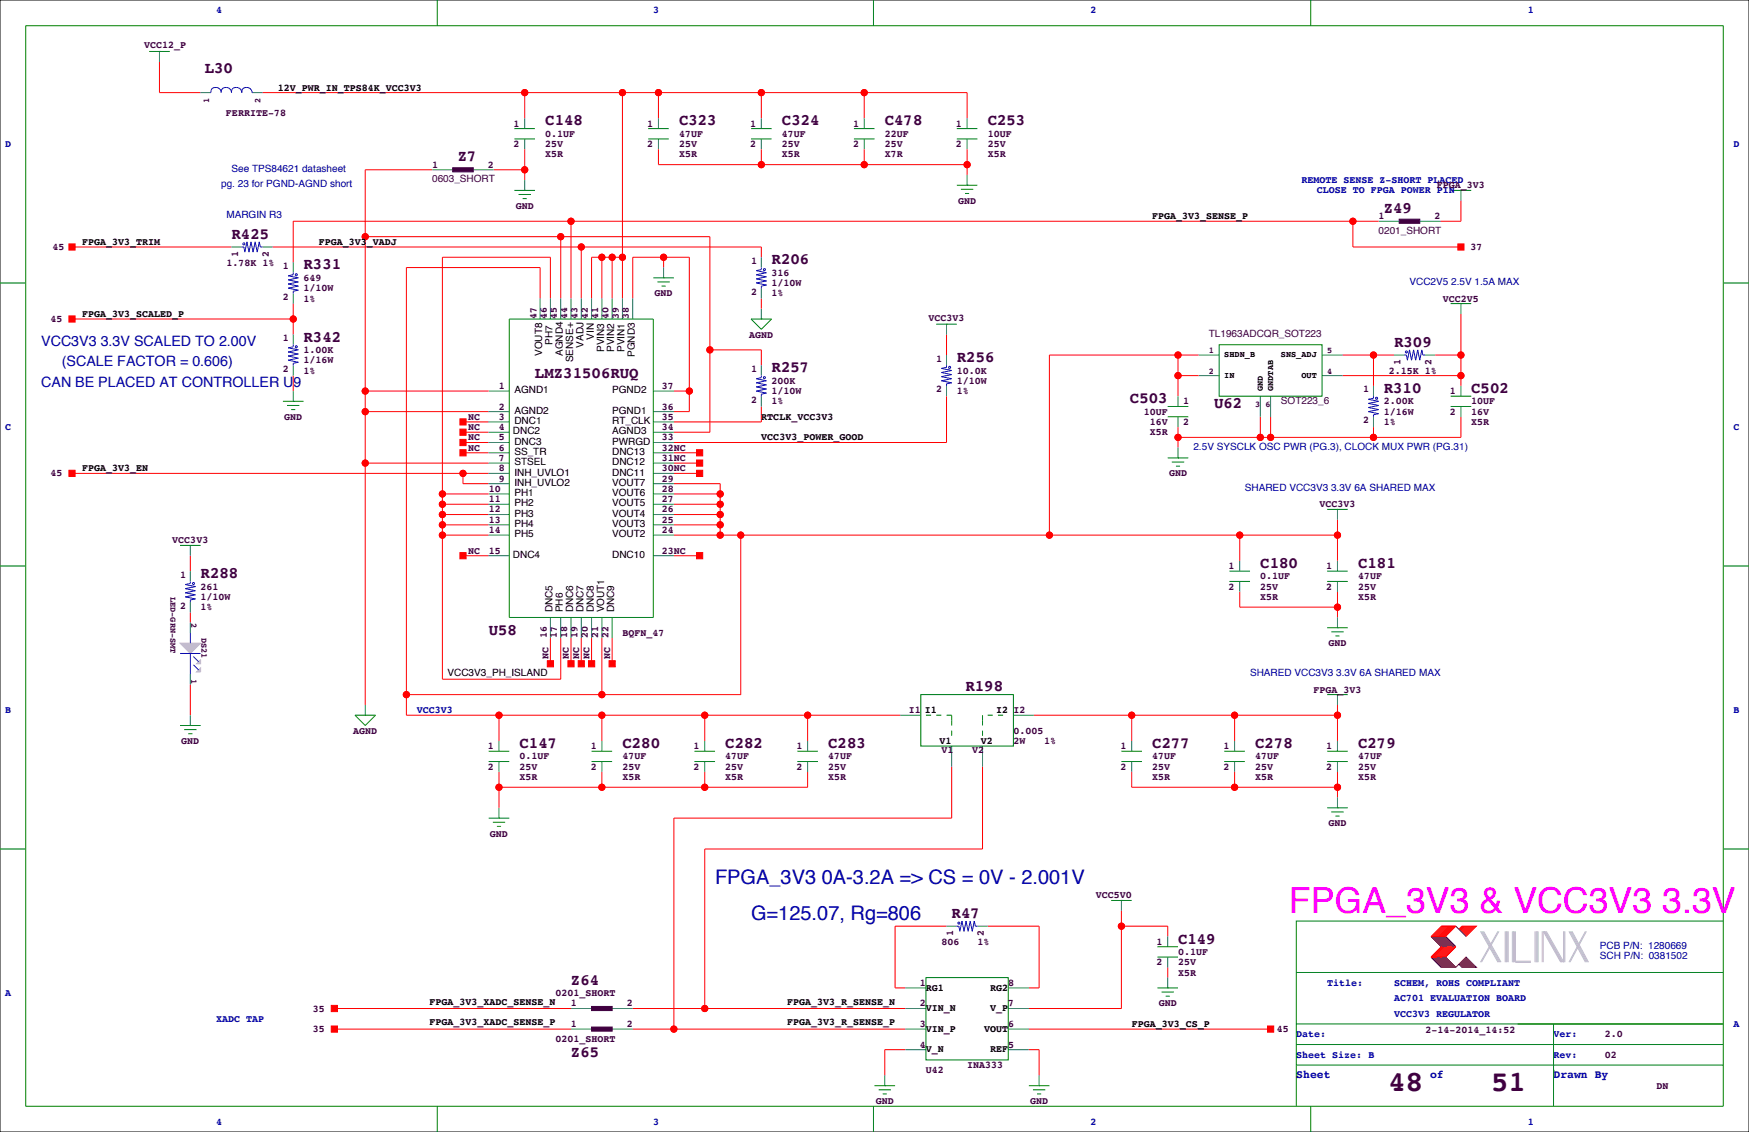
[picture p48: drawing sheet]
<svg xmlns="http://www.w3.org/2000/svg" width="432mm" height="279mm" viewBox="0 0 432 279" stroke-linecap="round" stroke-linejoin="round" font-family="sans-serif">
<defs><g id="words">
<text font-size="8.8" fill="#f0f" x="318.2" y="225.4">FPGA_3V3 &amp; VCC3V3 3.3V</text>
<g font-size="7.1" fill="#400040">
<text x="342.8" y="269.3">48</text>
<text x="368.2" y="269.3">51</text>
</g>
<g font-size="4.9" fill="#0000a0">
<text x="176.5" y="218.2">FPGA_3V3 0A-3.2A =&gt; CS = 0V - 2.001V</text>
<text x="185.4" y="227.1">G=125.07, Rg=806</text>
</g>
<g font-size="3.9" fill="#400040">
<text x="50.5" y="18">L30</text>
<text x="134.6" y="31">C148</text>
<text x="167.6" y="31">C323</text>
<text x="193" y="31">C324</text>
<text x="218.4" y="31">C478</text>
<text x="243.8" y="31">C253</text>
<text x="113" y="39.8">Z7</text>
<text x="341.6" y="52.5">Z49</text>
<text x="57.1" y="58.9">R425</text>
<text x="190.5" y="65.2">R206</text>
<text x="74.9" y="66.5">R331</text>
<text x="74.9" y="84.3">R342</text>
<text x="236.2" y="89.4">R256</text>
<text x="344.2" y="85.6">R309</text>
<text x="132.1" y="93.2">LMZ31506RUQ</text>
<text x="190.5" y="91.9">R257</text>
<text x="279" y="99.5">C503</text>
<text x="299.7" y="100.8">U62</text>
<text x="341.6" y="97">R310</text>
<text x="363.2" y="97">C502</text>
<text x="49.5" y="142.7">R288</text>
<text x="311.2" y="140.2">C180</text>
<text x="335.3" y="140.2">C181</text>
<text x="120.6" y="156.7">U58</text>
<text x="238.3" y="170.7">R198</text>
<text x="128.3" y="184.6">C147</text>
<text x="153.7" y="184.6">C280</text>
<text x="179.1" y="184.6">C282</text>
<text x="204.5" y="184.6">C283</text>
<text x="284.5" y="184.6">C277</text>
<text x="309.9" y="184.6">C278</text>
<text x="335.3" y="184.6">C279</text>
<text x="234.9" y="226.5">R47</text>
<text x="290.8" y="232.9">C149</text>
<text x="141" y="243">Z64</text>
<text x="141" y="260.8">Z65</text>
</g>
<g font-size="3.5" fill="#0000a0">
<text x="10.2" y="85.3">VCC3V3 3.3V SCALED TO 2.00V</text>
<text x="10.2" y="95.5">CAN BE PLACED AT CONTROLLER U9</text>
<text x="15.2" y="90.4">(SCALE FACTOR = 0.606)</text>
</g>
<g font-size="2.8" fill="#0000a0">
<text x="320" y="266.1">Sheet</text>
<text x="353.1" y="266.1">of</text>
<text x="383.5" y="266.1">Drawn By</text>
</g>
<g font-size="2.5" fill="#0000a0">
<text x="53.3" y="3.3">4</text>
<text x="161.3" y="3.3">3</text>
<text x="269.2" y="3.3">2</text>
<text x="377.2" y="3.3">1</text>
<text x="1.3" y="36.3">D</text>
<text x="428" y="36.3">D</text>
<text x="54.6" y="46.3">pg. 23 for PGND-AGND short</text>
<text x="57.1" y="42.4">See TPS84621 datasheet</text>
<text x="321.3" y="45.2">REMOTE SENSE Z-SHORT PLACED</text>
<text x="325.1" y="47.8">CLOSE TO FPGA POWER PIN</text>
<text x="55.9" y="53.9">MARGIN R3</text>
<text x="348" y="70.4">VCC2V5 2.5V 1.5A MAX</text>
<text x="1.3" y="106.2">C</text>
<text x="428" y="106.2">C</text>
<text x="294.6" y="111">2.5V SYSCLK OSC PWR (PG.3), CLOCK MUX PWR (PG.31)</text>
<text x="307.3" y="121.2">SHARED VCC3V3 3.3V 6A SHARED MAX</text>
<text x="308.6" y="166.9">SHARED VCC3V3 3.3V 6A SHARED MAX</text>
<text x="1.3" y="176">B</text>
<text x="102.9" y="176">VCC3V3</text>
<text x="428" y="176">B</text>
<text x="395" y="236.8">SCH P/N: 0381502</text>
<text x="395" y="234.2">PCB P/N: 1280669</text>
<text x="1.3" y="245.9">A</text>
<text x="327.7" y="243.3">Title:</text>
<text x="344.2" y="243.3">SCHEM, ROHS COMPLIANT</text>
<text x="344.2" y="247.1">AC701 EVALUATION BOARD</text>
<text x="344.2" y="251">VCC3V3 REGULATOR</text>
<text x="53.3" y="252.2">XADC TAP</text>
<text x="320" y="256">Date:</text>
<text x="383.5" y="256">Ver:</text>
<text x="428" y="253.5">A</text>
<text x="320" y="261.1">Sheet Size: B</text>
<text x="383.5" y="261.1">Rev:</text>
<text x="53.3" y="277.6">4</text>
<text x="161.3" y="277.6">3</text>
<text x="269.2" y="277.6">2</text>
<text x="377.2" y="277.6">1</text>
</g>
<g font-size="2.5" fill="#400040">
<text x="35.6" y="11.9">VCC12_P</text>
<text x="55.8" y="28.5">FERRITE-78</text>
<text x="126.8" y="31.2">1</text>
<text x="134.6" y="33.8">0.1UF</text>
<text x="159.8" y="31.2">1</text>
<text x="167.6" y="33.8">47UF</text>
<text x="185.2" y="31.2">1</text>
<text x="193" y="33.8">47UF</text>
<text x="210.6" y="31.2">1</text>
<text x="218.4" y="33.8">22UF</text>
<text x="236" y="31.2">1</text>
<text x="243.8" y="33.8">10UF</text>
<text x="106.7" y="41.4">1</text>
<text x="120.4" y="41.4">2</text>
<text x="126.8" y="36.3">2</text>
<text x="134.6" y="36.3">25V</text>
<text x="134.6" y="38.9">X5R</text>
<text x="159.8" y="36.3">2</text>
<text x="167.6" y="36.3">25V</text>
<text x="167.6" y="38.9">X5R</text>
<text x="185.2" y="36.3">2</text>
<text x="193" y="36.3">25V</text>
<text x="193" y="38.9">X5R</text>
<text x="210.6" y="36.3">2</text>
<text x="218.4" y="36.3">25V</text>
<text x="218.4" y="38.9">X7R</text>
<text x="236" y="36.3">2</text>
<text x="243.8" y="36.3">25V</text>
<text x="243.8" y="38.9">X5R</text>
<text x="106.7" y="45">0603_SHORT</text>
<text x="354.8" y="46.5">FPGA_3V3</text>
<text x="127.3" y="51.6">GND</text>
<text x="236.5" y="50.3">GND</text>
<text x="340.4" y="54.1">1</text>
<text x="340.4" y="57.7">0201_SHORT</text>
<text x="354.1" y="54.1">2</text>
<text x="13" y="61.7">45</text>
<text x="55.9" y="65.5">1.78K 1%</text>
<text x="58.8" y="63.5" transform="rotate(-90 58.8 63.5)">1</text>
<text x="66.4" y="63.5" transform="rotate(-90 66.4 63.5)">2</text>
<text x="185.4" y="65.1">1</text>
<text x="363" y="61.7">37</text>
<text x="69.8" y="66.4">1</text>
<text x="74.9" y="69.3">649</text>
<text x="74.9" y="71.9">1/10W</text>
<text x="190.5" y="68.1">316</text>
<text x="190.5" y="70.6">1/10W</text>
<text x="69.8" y="74">2</text>
<text x="74.9" y="74.4">1%</text>
<text x="161.6" y="73.2">GND</text>
<text x="185.4" y="72.7">2</text>
<text x="190.5" y="73.2">1%</text>
<text x="356.2" y="74.4">VCC2V5</text>
<text x="12.5" y="79.5">45</text>
<text x="132.4" y="78.7" transform="rotate(-90 132.4 78.7)">47</text>
<text x="135" y="78.7" transform="rotate(-90 135 78.7)">46</text>
<text x="137.5" y="78.7" transform="rotate(-90 137.5 78.7)">45</text>
<text x="140" y="78.7" transform="rotate(-90 140 78.7)">44</text>
<text x="142.6" y="78.7" transform="rotate(-90 142.6 78.7)">43</text>
<text x="145.1" y="78.7" transform="rotate(-90 145.1 78.7)">42</text>
<text x="147.7" y="78.7" transform="rotate(-90 147.7 78.7)">41</text>
<text x="150.2" y="78.7" transform="rotate(-90 150.2 78.7)">40</text>
<text x="152.7" y="78.7" transform="rotate(-90 152.7 78.7)">39</text>
<text x="155.3" y="78.7" transform="rotate(-90 155.3 78.7)">38</text>
<text x="185" y="83.3">AGND</text>
<text x="229.2" y="79.3">VCC3V3</text>
<text x="298.5" y="83.1">TL1963ADCQR_SOT223</text>
<text x="69.8" y="84.2">1</text>
<text x="74.9" y="87.1">1.00K</text>
<text x="74.9" y="89.7">1/16W</text>
<text x="231.1" y="89.2">1</text>
<text x="69.8" y="91.8">2</text>
<text x="74.9" y="92.2">1%</text>
<text x="185.4" y="91.8">1</text>
<text x="190.5" y="94.7">200K</text>
<text x="236.2" y="92.2">10.0K</text>
<text x="236.2" y="94.7">1/10W</text>
<text x="342.9" y="92.2">2.15K 1%</text>
<text x="345.8" y="90.2" transform="rotate(-90 345.8 90.2)">1</text>
<text x="353.4" y="90.2" transform="rotate(-90 353.4 90.2)">2</text>
<text x="123.2" y="96">1</text>
<text x="123.2" y="101.1">2</text>
<text x="163.4" y="101.1">36</text>
<text x="163.4" y="96">37</text>
<text x="185.4" y="99.4">2</text>
<text x="190.5" y="97.3">1/10W</text>
<text x="190.5" y="99.8">1%</text>
<text x="231.1" y="96.9">2</text>
<text x="236.2" y="97.3">1%</text>
<text x="292.1" y="99.8">1</text>
<text x="316.2" y="99.6">SOT223_6</text>
<text x="336.6" y="96.9">1</text>
<text x="341.6" y="99.8">2.00K</text>
<text x="357.9" y="97.3">1</text>
<text x="363.2" y="99.8">10UF</text>
<text x="70.2" y="103.6">GND</text>
<text x="115.6" y="103.6">NC</text>
<text x="115.6" y="106.2">NC</text>
<text x="123.2" y="103.6">3</text>
<text x="123.2" y="106.2">4</text>
<text x="163.4" y="106.2">34</text>
<text x="163.4" y="103.6">35</text>
<text x="282.4" y="102.4">10UF</text>
<text x="283.8" y="104.9">16V</text>
<text x="283.8" y="107.4">X5R</text>
<text x="292.1" y="104.9">2</text>
<text x="336.6" y="104.5">2</text>
<text x="341.6" y="102.4">1/16W</text>
<text x="341.6" y="104.9">1%</text>
<text x="357.9" y="102.4">2</text>
<text x="363.2" y="102.4">16V</text>
<text x="363.2" y="104.9">X5R</text>
<text x="115.6" y="108.7">NC</text>
<text x="115.6" y="111.3">NC</text>
<text x="123.2" y="108.7">5</text>
<text x="123.2" y="111.3">6</text>
<text x="123.2" y="113.8">7</text>
<text x="163.4" y="113.8">31NC</text>
<text x="163.4" y="111.3">32NC</text>
<text x="163.4" y="108.7">33</text>
<text x="12.5" y="117.6">45</text>
<text x="123.2" y="116.3">8</text>
<text x="123.2" y="118.9">9</text>
<text x="163.4" y="116.3">30NC</text>
<text x="163.4" y="118.9">29</text>
<text x="288.6" y="117.6">GND</text>
<text x="120.6" y="121.4">10</text>
<text x="120.6" y="124">11</text>
<text x="163.4" y="124">27</text>
<text x="163.4" y="121.4">28</text>
<text x="325.8" y="125.2">VCC3V3</text>
<text x="120.6" y="126.5">12</text>
<text x="120.6" y="129">13</text>
<text x="120.6" y="131.6">14</text>
<text x="163.4" y="131.6">24</text>
<text x="163.4" y="129">25</text>
<text x="163.4" y="126.5">26</text>
<text x="42.5" y="134.1">VCC3V3</text>
<text x="115.6" y="136.7">NC</text>
<text x="120.6" y="136.7">15</text>
<text x="163.4" y="136.7">23NC</text>
<text x="44.4" y="142.6">1</text>
<text x="303.3" y="140.5">1</text>
<text x="311.2" y="143">0.1UF</text>
<text x="327.4" y="140.5">1</text>
<text x="335.3" y="143">47UF</text>
<text x="49.5" y="148.1">1/10W</text>
<text x="49.5" y="145.5">261</text>
<text x="303.3" y="145.5">2</text>
<text x="311.2" y="145.5">25V</text>
<text x="311.2" y="148.1">X5R</text>
<text x="327.4" y="145.5">2</text>
<text x="335.3" y="145.5">25V</text>
<text x="335.3" y="148.1">X5R</text>
<text x="44.4" y="150.2">2</text>
<text x="49.5" y="150.6">1%</text>
<text x="135" y="157.5" transform="rotate(-90 135 157.5)">16</text>
<text x="137.5" y="157.5" transform="rotate(-90 137.5 157.5)">17</text>
<text x="140" y="157.5" transform="rotate(-90 140 157.5)">18</text>
<text x="142.6" y="157.5" transform="rotate(-90 142.6 157.5)">19</text>
<text x="145.1" y="157.5" transform="rotate(-90 145.1 157.5)">20</text>
<text x="147.7" y="157.5" transform="rotate(-90 147.7 157.5)">21</text>
<text x="150.2" y="157.5" transform="rotate(-90 150.2 157.5)">22</text>
<text x="153.7" y="157">BQFN_47</text>
<text x="328" y="159.5">GND</text>
<text x="135.4" y="162.6" transform="rotate(-90 135.4 162.6)">NC</text>
<text x="140.5" y="162.6" transform="rotate(-90 140.5 162.6)">NC</text>
<text x="143" y="162.6" transform="rotate(-90 143 162.6)">NC</text>
<text x="145.5" y="162.6" transform="rotate(-90 145.5 162.6)">NC</text>
<text x="150.6" y="162.6" transform="rotate(-90 150.6 162.6)">NC</text>
<text x="324.3" y="170.9">FPGA_3V3</text>
<text x="224.4" y="176">I1</text>
<text x="250.2" y="176">I2</text>
<text x="44.8" y="183.6">GND</text>
<text x="87.2" y="181.1">AGND</text>
<text x="120.4" y="184.9">1</text>
<text x="145.8" y="184.9">1</text>
<text x="171.2" y="184.9">1</text>
<text x="196.6" y="184.9">1</text>
<text x="232.4" y="185.8">V1</text>
<text x="240" y="185.8">V2</text>
<text x="250.2" y="181.1">0.005</text>
<text x="250.2" y="183.6">2W</text>
<text x="257.8" y="183.6">1%</text>
<text x="276.6" y="184.9">1</text>
<text x="302" y="184.9">1</text>
<text x="327.4" y="184.9">1</text>
<text x="120.4" y="190">2</text>
<text x="128.3" y="187.5">0.1UF</text>
<text x="128.3" y="190">25V</text>
<text x="145.8" y="190">2</text>
<text x="153.7" y="187.5">47UF</text>
<text x="153.7" y="190">25V</text>
<text x="171.2" y="190">2</text>
<text x="179.1" y="187.5">47UF</text>
<text x="179.1" y="190">25V</text>
<text x="196.6" y="190">2</text>
<text x="204.5" y="187.5">47UF</text>
<text x="204.5" y="190">25V</text>
<text x="276.6" y="190">2</text>
<text x="284.5" y="187.5">47UF</text>
<text x="284.5" y="190">25V</text>
<text x="302" y="190">2</text>
<text x="309.9" y="187.5">47UF</text>
<text x="309.9" y="190">25V</text>
<text x="327.4" y="190">2</text>
<text x="335.3" y="187.5">47UF</text>
<text x="335.3" y="190">25V</text>
<text x="128.3" y="192.5">X5R</text>
<text x="153.7" y="192.5">X5R</text>
<text x="179.1" y="192.5">X5R</text>
<text x="204.5" y="192.5">X5R</text>
<text x="284.5" y="192.5">X5R</text>
<text x="309.9" y="192.5">X5R</text>
<text x="335.3" y="192.5">X5R</text>
<text x="328" y="204">GND</text>
<text x="121" y="206.5">GND</text>
<text x="270.5" y="221.7">VCC5V0</text>
<text x="232.4" y="233.2">806</text>
<text x="235.3" y="231.1" transform="rotate(-90 235.3 231.1)">1</text>
<text x="241.3" y="233.2">1%</text>
<text x="242.9" y="231.1" transform="rotate(-90 242.9 231.1)">2</text>
<text x="285.5" y="233.2">1</text>
<text x="285.5" y="238.3">2</text>
<text x="290.8" y="235.7">0.1UF</text>
<text x="290.8" y="238.3">25V</text>
<text x="137.2" y="245.9">0201_SHORT</text>
<text x="227.1" y="243.3">1</text>
<text x="248.9" y="243.3">8</text>
<text x="290.8" y="240.8">X5R</text>
<text x="77.3" y="249.7">35</text>
<text x="141" y="248.4">1</text>
<text x="154.7" y="248.4">2</text>
<text x="227.1" y="248.4">2</text>
<text x="248.9" y="248.4">7</text>
<text x="286.1" y="248.4">GND</text>
<text x="77.3" y="254.8">35</text>
<text x="137.2" y="257.3">0201_SHORT</text>
<text x="141" y="253.5">1</text>
<text x="154.7" y="253.5">2</text>
<text x="227.1" y="253.5">3</text>
<text x="248.9" y="253.5">6</text>
<text x="315.3" y="254.8">45</text>
<text x="351.9" y="255">2-14-2014_14:52</text>
<text x="396.2" y="256">2.0</text>
<text x="227.1" y="258.6">4</text>
<text x="238.8" y="263.7">INA333</text>
<text x="248.9" y="258.6">5</text>
<text x="396.2" y="261.1">02</text>
<text x="228.6" y="264.9">U42</text>
<text x="408.9" y="268.7">DN</text>
<text x="216.2" y="272.5">GND</text>
<text x="254.3" y="272.5">GND</text>
</g>
<g font-size="2.5">
<text x="68.6" y="22.4">12V_PWR_IN_TPS84K_VCC3V3</text>
<text x="284.5" y="54.1">FPGA_3V3_SENSE_P</text>
<text x="20.3" y="60.5">FPGA_3V3_TRIM</text>
<text x="78.7" y="60.5">FPGA_3V3_VADJ</text>
<text x="20.3" y="78.2">FPGA_3V3_SCALED_P</text>
<text x="146.6" y="83.8" transform="rotate(-90 146.6 83.8)">VIN</text>
<text x="133.9" y="87.9" transform="rotate(-90 133.9 87.9)">VOUT8</text>
<text x="136.4" y="85.1" transform="rotate(-90 136.4 85.1)">PH7</text>
<text x="139" y="87.9" transform="rotate(-90 139 87.9)">AGND4</text>
<text x="141.5" y="89.4" transform="rotate(-90 141.5 89.4)">SENSE+</text>
<text x="144" y="85.9" transform="rotate(-90 144 85.9)">VADJ</text>
<text x="149.1" y="86.9" transform="rotate(-90 149.1 86.9)">PVIN3</text>
<text x="151.7" y="86.9" transform="rotate(-90 151.7 86.9)">PVIN2</text>
<text x="154.2" y="86.9" transform="rotate(-90 154.2 86.9)">PVIN1</text>
<text x="156.7" y="88.1" transform="rotate(-90 156.7 88.1)">PGND3</text>
<text x="127" y="97.1">AGND1</text>
<text x="151.1" y="97.1">PGND2</text>
<text x="126.6" y="107.2">DNC2</text>
<text x="127" y="102.1">AGND2</text>
<text x="127" y="104.7">DNC1</text>
<text x="151.1" y="107.2">AGND3</text>
<text x="151.1" y="102.1">PGND1</text>
<text x="151.1" y="104.7">RT_CLK</text>
<text x="188" y="103.6">RTCLK_VCC3V3</text>
<text x="127" y="109.8">DNC3</text>
<text x="127" y="112.3">SS_TR</text>
<text x="151.1" y="112.3">DNC13</text>
<text x="151.1" y="109.8">PWRGD</text>
<text x="188" y="108.7">VCC3V3_POWER_GOOD</text>
<text x="20.3" y="116.3">FPGA_3V3_EN</text>
<text x="127" y="117.4">INH_UVLO1</text>
<text x="127" y="119.9">INH_UVLO2</text>
<text x="127" y="114.8">STSEL</text>
<text x="151.1" y="117.4">DNC11</text>
<text x="151.1" y="114.8">DNC12</text>
<text x="151.1" y="119.9">VOUT7</text>
<text x="127" y="122.5">PH1</text>
<text x="127" y="125">PH2</text>
<text x="151.1" y="125">VOUT5</text>
<text x="151.1" y="122.5">VOUT6</text>
<text x="127" y="127.5">PH3</text>
<text x="127" y="130.1">PH4</text>
<text x="151.1" y="130.1">VOUT3</text>
<text x="151.1" y="127.5">VOUT4</text>
<text x="126.6" y="137.7">DNC4</text>
<text x="127" y="132.6">PH5</text>
<text x="151.1" y="137.7">DNC10</text>
<text x="151.1" y="132.6">VOUT2</text>
<text x="136.4" y="151.1" transform="rotate(-90 136.4 151.1)">DNC5</text>
<text x="139" y="151.1" transform="rotate(-90 139 151.1)">PH6</text>
<text x="141.5" y="151.1" transform="rotate(-90 141.5 151.1)">DNC6</text>
<text x="144" y="151.1" transform="rotate(-90 144 151.1)">DNC7</text>
<text x="146.6" y="151.1" transform="rotate(-90 146.6 151.1)">DNC8</text>
<text x="149.1" y="151.1" transform="rotate(-90 149.1 151.1)">VOUT1</text>
<text x="151.7" y="151.1" transform="rotate(-90 151.7 151.1)">DNC9</text>
<text x="110.5" y="166.9">VCC3V3_PH_ISLAND</text>
<text x="228.3" y="176">I1</text>
<text x="246" y="176">I2</text>
<text x="232" y="183.6">V1</text>
<text x="242.1" y="183.6">V2</text>
<text x="228.6" y="244.5">RG1</text>
<text x="244.5" y="244.5">RG2</text>
<text x="106" y="248">FPGA_3V3_XADC_SENSE_N</text>
<text x="194.3" y="248">FPGA_3V3_R_SENSE_N</text>
<text x="228.6" y="249.6">VIN_N</text>
<text x="244.5" y="249.6">V_P</text>
<text x="106" y="253.1">FPGA_3V3_XADC_SENSE_P</text>
<text x="194.3" y="253.1">FPGA_3V3_R_SENSE_P</text>
<text x="228.6" y="254.7">VIN_P</text>
<text x="243" y="254.7">VOUT</text>
<text x="279.4" y="253.5">FPGA_3V3_CS_P</text>
<text x="228.6" y="259.8">V_N</text>
<text x="244.5" y="259.8">REF</text>
</g>
<g font-size="2.1" fill="#400040">
<text x="51.6" y="25.4" transform="rotate(-90 51.6 25.4)">1</text>
<text x="64.3" y="25.4" transform="rotate(-90 64.3 25.4)">2</text>
<text x="298.5" y="87.2">1</text>
<text x="327.7" y="87.2">5</text>
<text x="298.5" y="92.3">2</text>
<text x="327.7" y="92.3">4</text>
<text x="309.9" y="100.4">3</text>
<text x="312.4" y="100.4">6</text>
<text x="42.1" y="147.3" transform="rotate(90 42.1 147.3)">LED-GRN-SMT</text>
<text x="47.2" y="153.7" transform="rotate(90 47.2 153.7)">2</text>
<text x="49.7" y="157.5" transform="rotate(90 49.7 157.5)">DS21</text>
<text x="47.2" y="167.6" transform="rotate(90 47.2 167.6)">1</text>
</g>
<g font-size="2.1">
<text x="302.3" y="88.2">SHDN_B</text>
<text x="316.2" y="88.2">SNS_ADJ</text>
<text x="302.3" y="93.3">IN</text>
<text x="321.3" y="93.3">OUT</text>
<text x="311.7" y="96.5" transform="rotate(-90 311.7 96.5)">GND</text>
<text x="314.3" y="96.5" transform="rotate(-90 314.3 96.5)">GNDTAB</text>
</g>
</g></defs>
<path d="M0 0h431.8v279.4h-431.8z" fill="none" stroke="#000" stroke-width=".25"/>
<g fill="none" stroke="#008080" stroke-width=".25">
<path d="M39.4 12.7v2.5M49.5 22.9h2.6M62.2 22.9h2.6M129.5 29.2v2.6M129.5 34.3v2.5M162.6 29.2v2.6M162.6 34.3v2.5M188 29.2v2.6M188 34.3v2.5M213.4 29.2v2.6M213.4 34.3v2.5M238.8 29.2v2.6"/>
<path d="M238.8 34.3v2.5M106.7 41.9h5.1M116.8 41.9h5.1M129.5 44.4v2.6M238.8 43.2v2.5M340.4 54.6h5M350.5 54.6h5.1M360.7 47v2.5M57.1 61h2.6M64.8 61h2.5M72.4 64.8v2.5M72.4 72.4v2.5"/>
<path d="M133.3 73.7v5M135.9 73.7v5M138.4 73.7v5M141 73.7v5M143.5 73.7v5M146 73.7v5M148.6 73.7v5M151.1 73.7v5M153.7 73.7v5M156.2 73.7v5M163.8 66v2.6M188 63.5v2.5"/>
<path d="M188 71.1v2.6M188 76.2v2.5M360.7 74.9v2.6M72.4 82.5v2.6M72.4 90.2v2.5M72.4 96.5v2.6M120.6 96.5h5.1M161.3 96.5h5.1M188 90.2v2.5M188 97.8v2.5M233.7 80v2.5M233.7 87.6v2.6"/>
<path d="M233.7 95.2v2.6M290.8 97.8v2.5M295.9 92.7h5.1M295.9 87.6h5.1M311.1 97.8v5.1M313.7 97.8v5.1M326.4 92.7h5.1M326.4 87.6h5.1M339.1 95.2v2.6M344.2 87.6h2.5M351.8 87.6h2.5M360.7 95.2v2.6"/>
<path d="M120.6 101.6h5.1M120.6 106.7h5.1M120.6 104.1h5.1M120.6 116.8h5.1M120.6 114.3h5.1M120.6 111.8h5.1M120.6 109.2h5.1M120.6 119.4h5.1M161.3 101.6h5.1M161.3 106.7h5.1M161.3 104.1h5.1M161.3 116.8h5.1"/>
<path d="M161.3 114.3h5.1M161.3 111.8h5.1M161.3 109.2h5.1M161.3 119.4h5.1M290.8 102.9v2.5M290.8 110.5v2.5M339.1 102.9v2.5M360.7 100.3v2.6M47 134.6v2.6M120.6 137.2h5.1M120.6 121.9h5.1M120.6 124.5h5.1"/>
<path d="M120.6 127h5.1M120.6 129.5h5.1M120.6 132.1h5.1M161.3 137.2h5.1M161.3 121.9h5.1M161.3 124.5h5.1M161.3 127h5.1M161.3 129.5h5.1M161.3 132.1h5.1M306.1 138.4v2.6M330.2 125.7v2.6M330.2 138.4v2.6"/>
<path d="M47 141v2.5M47 148.6v2.5M47 153.7v2.5M135.9 152.4v5.1M138.4 152.4v5.1M141 152.4v5.1M143.5 152.4v5.1M146 152.4v5.1M148.6 152.4v5.1M151.1 152.4v5.1M306.1 143.5v2.5M330.2 143.5v2.5"/>
<path d="M330.2 152.4v2.5M47 166.4v2.5M47 176.5v2.6M90.2 174v2.5M222.2 176.5h5.1M250.2 176.5h5.1M330.2 171.4v2.6M123.2 182.9v2.5M123.2 188v2.5M123.2 199.4v2.5M148.6 182.9v2.5M148.6 188v2.5"/>
<path d="M174 182.9v2.5M174 188v2.5M199.4 182.9v2.5M199.4 188v2.5M234.9 184.1v5.1M242.6 184.1v5.1M279.4 182.9v2.5M279.4 188v2.5M304.8 182.9v2.5M304.8 188v2.5M330.2 182.9v2.5M330.2 188v2.5"/>
<path d="M330.2 196.8v2.6M233.7 228.6h2.5M241.3 228.6h2.5M276.9 222.2v2.6M288.3 231.1v2.6M288.3 236.2v2.6M141 248.9h5M141 254h5M151.1 248.9h5.1M151.1 254h5.1M223.5 248.9h5.1M223.5 254h5.1"/>
<path d="M223.5 243.8h5.1M223.5 259.1h5.1M248.9 248.9h5.1M248.9 254h5.1M248.9 243.8h5.1M248.9 259.1h5.1M288.3 241.3v2.5M218.4 265.4v2.6M256.5 265.4v2.6"/>
</g>
<g fill="none" stroke="#008000" stroke-width=".25">
<path d="M6.3 6.4h419.1v266.6h-419.1zM36.8 12.7h5.1M39.4 12.7h.1M107.9 0v6.4M215.6 0v6.4M323.6 0v6.4M127 34.3h5.1M127 31.8h5.1M160 34.3h5.1M160 31.8h5.1M185.4 34.3h5.1M185.4 31.8h5.1"/>
<path d="M210.8 34.3h5.1M210.8 31.8h5.1M236.2 34.3h5.1M236.2 31.8h5.1M127 47h5.1M128 48h3.1M129 49h1M129.5 47h.1M236.2 45.7h5.1M237.2 46.7h3.1M238.3 47.8h1M238.8 45.7h.1"/>
<path d="M358.1 47h5.1M360.7 47h.1M0 69.8h6.3M125.7 78.7h35.6v73.7h-35.6zM161.3 68.6h5.1M162.3 69.6h3.1M163.3 70.6h1M163.8 68.6h.1M185.4 78.7h5.1l-2.5 2.6zM188 78.7h.1M358.1 74.9h5.1M360.7 74.9h.1"/>
<path d="M425.4 69.8h6.4M69.8 99.1h5.1M72.4 99.1h.1M231.1 80h5.1M233.7 80h.1M301 85.1h25.4v12.7h-25.4zM358.1 97.8h5.1M70.9 100.1h3M71.9 101.1h1M288.3 102.9h5.1M288.3 100.3h5.1M288.3 113h5.1"/>
<path d="M289.3 114h3.1M290.3 115.1h1M290.8 113h.1M358.1 100.3h5.1M0 139.7h6.3M44.4 134.6h5.1M47 134.6h.1M327.7 125.7h5M330.2 125.7h.1M425.4 139.7h6.4M303.5 143.5h5.1M303.5 141h5.1"/>
<path d="M327.7 154.9h5M327.7 143.5h5M327.7 141h5M328.7 156h3M329.7 157h1M330.2 154.9h.1M44.4 179.1h5.1M47 179.1h.1M87.6 176.5h5.1l-2.5 2.6zM90.2 176.5h.1M227.3 171.4h22.9v12.7h-22.9zM228.6 176.5h1.3"/>
<path d="M231.1 176.5h1.3M233.7 176.5h1.2v2.6M242.6 176.5v2.6M243.8 176.5h1.3M246.4 176.5h1.2M327.7 171.4h5M330.2 171.4h.1M45.5 180.1h3M46.5 181.1h1M120.6 188h5.1M120.6 185.4h5.1M146 188h5.1"/>
<path d="M146 185.4h5.1M171.4 188h5.1M171.4 185.4h5.1M196.8 188h5.1M196.8 185.4h5.1M234.9 180.3v1.3M242.6 180.3v1.3M276.9 188h5M276.9 185.4h5M302.3 188h5M302.3 185.4h5M327.7 188h5"/>
<path d="M327.7 185.4h5M327.7 199.4h5M330.2 199.4h.1M0 209.5h6.3M120.6 201.9h5.1M121.7 202.9h3M122.7 204h1M123.2 201.9h.1M328.7 200.4h3M329.7 201.4h1M425.4 209.5h6.4M274.3 222.2h5.1"/>
<path d="M276.9 222.2h.1M285.8 236.2h5M285.8 233.7h5M425.4 227.3h-105.4v35.6M228.6 241.3h20.3v20.3h-20.3zM285.8 243.8h5M286.8 244.9h3M287.8 245.9h1M288.3 243.8h.1M320 257.8h105.4M320 252.7h105.4M320 240h105.4"/>
<path d="M383.5 252.7v20.3M107.9 273v6.4M215.6 273v6.4M215.9 268h5.1M216.9 269h3.1M217.9 270h1M218.4 268h.1M254 268h5.1M255 269h3.1M256 270h1M256.5 268h.1M320 262.9v10.1"/>
<path d="M320 262.9h105.4M323.6 273v6.4M383.5 264.2h.1"/>
</g>
<g fill="none" stroke="#f00" stroke-width=".25">
<path d="M39.4 15.2v7.7h10.1M64.8 22.9h174v6.3M129.5 22.9v6.3M129.5 36.8v7.6M153.7 22.9v50.8M162.6 22.9v6.3M162.6 36.8v3.8h76.2M188 22.9v6.3M188 36.8v3.8M213.4 22.9v6.3M213.4 36.8v3.8M238.8 36.8v6.4"/>
<path d="M90.2 58.4h85.1v48.3h-8.9M106.7 41.9h-16.5v132.1M121.9 41.9h7.6M138.4 58.4v15.3M141 54.6v19.1M334 54.6v6.4h26.7M340.4 54.6h-268v10.2M360.7 49.5v5.1h-5.1M17.8 61h39.3M17.8 78.7h54.6M67.3 61h120.7v2.5M72.4 74.9v7.6"/>
<path d="M133.3 73.7v-7.7h-33v110.5h121.9M135.9 73.7v-10.2h-26.7v104.1h29.2v-10.1M143.5 61v12.7M148.6 63.5v10.2M151.1 63.5v10.2M153.7 63.5h-7.7v10.2M156.2 73.7v-10.2h14v38.1h-3.8M163.8 63.5v2.5M188 73.7v2.5M360.7 77.5v17.7M72.4 92.7v3.8M90.2 96.5h30.4"/>
<path d="M166.4 96.5h3.8M175.3 86.4h12.7v3.8M233.7 97.8v11.4h-67.3M233.7 82.5v5.1M290.8 92.7h5.1M290.8 87.6v10.2M295.9 87.6h-36.8v44.5M331.5 87.6h12.7M331.5 92.7h29.2M339.1 87.6v7.6M354.3 87.6h6.4M17.8 116.8h102.8"/>
<path d="M90.2 114.3h30.4M90.2 101.6h30.4M114.3 111.8h6.3M114.3 109.2h6.3M114.3 106.7h6.3M114.3 104.1h6.3M114.3 116.8v2.6h6.3M166.4 111.8h6.3M166.4 116.8h6.3M166.4 114.3h6.3M166.4 119.4h11.4v12.7M188 100.3v3.8h-21.6"/>
<path d="M290.8 105.4v5.1M311.1 102.9v5M313.7 102.9v5M339.1 105.4v2.5M360.7 102.9v5h-69.9M47 137.2v3.8M109.2 129.5h11.4M109.2 127h11.4M109.2 124.5h11.4M109.2 121.9h11.4M109.2 132.1h11.4M114.3 137.2h6.3"/>
<path d="M166.4 137.2h6.3M166.4 129.5h11.4M166.4 127h11.4M166.4 124.5h11.4M166.4 121.9h11.4M166.4 132.1h163.8M182.9 132.1v39.3h-82.6M306.1 132.1v6.3M330.2 128.3v10.1M47 151.1v2.6M135.9 157.5v6.3M141 157.5v6.3"/>
<path d="M143.5 157.5v6.3M146 157.5v6.3M148.6 157.5v13.9M151.1 157.5v6.3M306.1 146v3.9h24.1M330.2 146v6.4M47 168.9v7.6M123.2 176.5v6.4M148.6 176.5v6.4M174 176.5v6.4M199.4 176.5v6.4M255.3 176.5h74.9"/>
<path d="M279.4 176.5v6.4M304.8 176.5v6.4M330.2 174v8.9M123.2 190.5v8.9M148.6 190.5v3.8M174 190.5v3.8M199.4 190.5v3.8h-76.2M234.9 189.2v12.7h-68.5v52.1M242.6 189.2v20.3h-68.6v39.4M279.4 190.5v3.8h50.8M304.8 190.5v3.8M330.2 190.5v6.3"/>
<path d="M233.7 228.6h-12.7v15.2h2.5M243.8 228.6h12.7v15.2h-2.5M276.9 224.8v24.1h-22.9M276.9 228.6h11.4v2.5M288.3 238.8v2.5M355.9 228.6h3.5l-2.5 2.5h-3.6zM355.9 233.7l-2.6 2.5h3.6l2.5-2.5M356.1 233.7l-2.5 2.5M356.1 228.6l-2.5 2.5M356.4 233.7l-2.6 2.5M356.4 228.6l-2.6 2.5M356.6 233.7l-2.5 2.5"/>
<path d="M356.6 228.6l-2.5 2.5M356.9 233.7l-2.6 2.5M356.9 228.6l-2.6 2.5M357.1 233.7l-2.5 2.5M357.1 228.6l-2.5 2.5M357.4 233.7l-2.6 2.5M357.4 228.6l-2.6 2.5M357.6 233.7l-2.5 2.5M357.6 228.6l-2.5 2.5M357.9 233.7l-2.6 2.5M357.9 228.6l-2.6 2.5M358.1 233.7l-2.5 2.5"/>
<path d="M358.1 228.6l-2.5 2.5M358.4 233.7l-2.5 2.5M358.4 228.6l-2.5 2.5M358.6 233.7l-2.5 2.5M358.6 228.6l-2.5 2.5M358.9 233.7l-2.5 2.5M358.9 228.6l-2.5 2.5M359.2 233.7l-2.6 2.5M359.2 228.6l-2.6 2.5M360.2 229.4l.7-.8h3.6l-2.6 2.5M361.2 228.6l-.8 .8M361.4 228.6l-1 1"/>
<path d="M361.7 228.6l-1 1M361.9 228.6l-1.2 1.3M362.2 228.6l-1.3 1.3M362.5 228.6l-1.6 1.5M362.7 228.6l-1.5 1.5M363 228.6l-1.8 1.8M363.2 228.6l-1.8 1.8M363.5 228.6l-2.1 2M363.7 228.6l-2 2M364 228.6l-2.3 2.3M364.2 228.6l-2.3 2.3M82.5 254h58.5"/>
<path d="M82.5 248.9h58.5M156.2 254h67.3M156.2 248.9h67.3M223.5 259.1h-5.1v6.3M254 254h59.7M254 259.1h2.5v6.3"/>
<circle cx="129.5" cy="22.9" r=".76"/>
<circle cx="153.7" cy="22.9" r=".76"/>
<circle cx="162.6" cy="22.9" r=".76"/>
<circle cx="188" cy="22.9" r=".76"/>
<circle cx="213.4" cy="22.9" r=".76"/>
<circle cx="90.2" cy="58.4" r=".76"/>
<circle cx="129.5" cy="41.9" r=".76"/>
<circle cx="138.4" cy="58.4" r=".76"/>
<circle cx="141" cy="54.6" r=".76"/>
<circle cx="188" cy="40.6" r=".76"/>
<circle cx="213.4" cy="40.6" r=".76"/>
<circle cx="238.8" cy="40.6" r=".76"/>
<circle cx="334" cy="54.6" r=".76"/>
<circle cx="72.4" cy="78.7" r=".76"/>
<circle cx="143.5" cy="61" r=".76"/>
<circle cx="148.6" cy="63.5" r=".76"/>
<circle cx="151.1" cy="63.5" r=".76"/>
<circle cx="153.7" cy="63.5" r=".76"/>
<circle cx="163.8" cy="63.5" r=".76"/>
<circle cx="90.2" cy="96.5" r=".76"/>
<circle cx="170.2" cy="96.5" r=".76"/>
<circle cx="175.3" cy="86.4" r=".76"/>
<circle cx="290.8" cy="92.7" r=".76"/>
<circle cx="290.8" cy="87.6" r=".76"/>
<circle cx="339.1" cy="87.6" r=".76"/>
<circle cx="360.7" cy="92.7" r=".76"/>
<circle cx="360.7" cy="87.6" r=".76"/>
<circle cx="90.2" cy="114.3" r=".76"/>
<circle cx="90.2" cy="101.6" r=".76"/>
<circle cx="114.3" cy="116.8" r=".76"/>
<circle cx="290.8" cy="107.9" r=".76"/>
<circle cx="311.2" cy="107.9" r=".76"/>
<circle cx="313.7" cy="107.9" r=".76"/>
<circle cx="339.1" cy="107.9" r=".76"/>
<circle cx="109.2" cy="132.1" r=".76"/>
<circle cx="109.2" cy="121.9" r=".76"/>
<circle cx="109.2" cy="127" r=".76"/>
<circle cx="109.2" cy="129.5" r=".76"/>
<circle cx="109.2" cy="124.5" r=".76"/>
<circle cx="177.8" cy="132.1" r=".76"/>
<circle cx="177.8" cy="121.9" r=".76"/>
<circle cx="177.8" cy="127" r=".76"/>
<circle cx="177.8" cy="129.5" r=".76"/>
<circle cx="177.8" cy="124.5" r=".76"/>
<circle cx="182.9" cy="132.1" r=".76"/>
<circle cx="259.1" cy="132.1" r=".76"/>
<circle cx="306.1" cy="132.1" r=".76"/>
<circle cx="330.2" cy="132.1" r=".76"/>
<circle cx="330.2" cy="149.9" r=".76"/>
<circle cx="100.3" cy="171.4" r=".76"/>
<circle cx="123.2" cy="176.5" r=".76"/>
<circle cx="148.6" cy="176.5" r=".76"/>
<circle cx="148.6" cy="171.4" r=".76"/>
<circle cx="174" cy="176.5" r=".76"/>
<circle cx="199.4" cy="176.5" r=".76"/>
<circle cx="279.4" cy="176.5" r=".76"/>
<circle cx="304.8" cy="176.5" r=".76"/>
<circle cx="330.2" cy="176.5" r=".76"/>
<circle cx="123.2" cy="194.3" r=".76"/>
<circle cx="148.6" cy="194.3" r=".76"/>
<circle cx="174" cy="194.3" r=".76"/>
<circle cx="304.8" cy="194.3" r=".76"/>
<circle cx="330.2" cy="194.3" r=".76"/>
<circle cx="276.9" cy="228.6" r=".76"/>
<circle cx="166.4" cy="254" r=".76"/>
<circle cx="174" cy="248.9" r=".76"/>
</g>
<g fill="#f00" stroke="#f00" stroke-width=".25">
<path d="M81.8 253.2h1.5v1.6h-1.5z" fill-rule="evenodd"/>
<path d="M135.1 163.1h1.6v1.5h-1.6z" fill-rule="evenodd"/>
<path d="M150.4 163.1h1.5v1.5h-1.5z" fill-rule="evenodd"/>
<path d="M145.3 163.1h1.5v1.5h-1.5z" fill-rule="evenodd"/>
<path d="M142.7 163.1h1.6v1.5h-1.6z" fill-rule="evenodd"/>
<path d="M140.2 163.1h1.5v1.5h-1.5z" fill-rule="evenodd"/>
<path d="M113.5 111h1.6v1.5h-1.6z" fill-rule="evenodd"/>
<path d="M113.5 108.5h1.6v1.5h-1.6z" fill-rule="evenodd"/>
<path d="M113.5 105.9h1.6v1.5h-1.6z" fill-rule="evenodd"/>
<path d="M113.5 103.4h1.6v1.5h-1.6z" fill-rule="evenodd"/>
<path d="M113.5 136.4h1.6v1.5h-1.6z" fill-rule="evenodd"/>
<path d="M172 116.1h1.5v1.5h-1.5z" fill-rule="evenodd"/>
<path d="M172 113.5h1.5v1.6h-1.5z" fill-rule="evenodd"/>
<path d="M172 111h1.5v1.5h-1.5z" fill-rule="evenodd"/>
<path d="M172 136.4h1.5v1.5h-1.5z" fill-rule="evenodd"/>
<path d="M81.8 248.2h1.5v1.5h-1.5z" fill-rule="evenodd"/>
<path d="M359.9 60.2h1.5v1.5h-1.5z" fill-rule="evenodd"/>
<path d="M17 60.2h1.5v1.5h-1.5z" fill-rule="evenodd"/>
<path d="M17 78h1.5v1.5h-1.5z" fill-rule="evenodd"/>
<path d="M17 116.1h1.5v1.5h-1.5z" fill-rule="evenodd"/>
<path d="M312.9 253.2h1.6v1.6h-1.6z" fill-rule="evenodd"/>
<circle cx="162.6" cy="22.9" r=".76"/>
<circle cx="213.4" cy="22.9" r=".76"/>
<circle cx="188" cy="22.9" r=".76"/>
<circle cx="129.5" cy="22.9" r=".76"/>
<circle cx="153.7" cy="22.9" r=".76"/>
<circle cx="153.7" cy="63.5" r=".76"/>
<circle cx="151.1" cy="63.5" r=".76"/>
<circle cx="148.6" cy="63.5" r=".76"/>
<circle cx="166.4" cy="254" r=".76"/>
<circle cx="330.2" cy="176.5" r=".76"/>
<circle cx="304.8" cy="176.5" r=".76"/>
<circle cx="279.4" cy="176.5" r=".76"/>
<circle cx="330.2" cy="194.3" r=".76"/>
<circle cx="304.8" cy="194.3" r=".76"/>
<circle cx="123.2" cy="194.3" r=".76"/>
<circle cx="174" cy="194.3" r=".76"/>
<circle cx="148.6" cy="194.3" r=".76"/>
<circle cx="360.7" cy="92.7" r=".76"/>
<circle cx="360.7" cy="87.6" r=".76"/>
<circle cx="290.8" cy="107.9" r=".76"/>
<circle cx="311.2" cy="107.9" r=".76"/>
<circle cx="313.7" cy="107.9" r=".76"/>
<circle cx="339.1" cy="107.9" r=".76"/>
<circle cx="330.2" cy="149.9" r=".76"/>
<circle cx="238.8" cy="40.6" r=".76"/>
<circle cx="213.4" cy="40.6" r=".76"/>
<circle cx="188" cy="40.6" r=".76"/>
<circle cx="129.5" cy="41.9" r=".76"/>
<circle cx="170.2" cy="96.5" r=".76"/>
<circle cx="163.8" cy="63.5" r=".76"/>
<circle cx="109.2" cy="121.9" r=".76"/>
<circle cx="109.2" cy="124.5" r=".76"/>
<circle cx="109.2" cy="127" r=".76"/>
<circle cx="109.2" cy="129.5" r=".76"/>
<circle cx="109.2" cy="132.1" r=".76"/>
<circle cx="276.9" cy="228.6" r=".76"/>
<circle cx="90.2" cy="114.3" r=".76"/>
<circle cx="90.2" cy="101.6" r=".76"/>
<circle cx="90.2" cy="96.5" r=".76"/>
<circle cx="90.2" cy="58.4" r=".76"/>
<circle cx="138.4" cy="58.4" r=".76"/>
<circle cx="175.3" cy="86.4" r=".76"/>
<circle cx="290.8" cy="87.6" r=".76"/>
<circle cx="290.8" cy="92.7" r=".76"/>
<circle cx="259.1" cy="132.1" r=".76"/>
<circle cx="123.2" cy="176.5" r=".76"/>
<circle cx="148.6" cy="176.5" r=".76"/>
<circle cx="174" cy="176.5" r=".76"/>
<circle cx="199.4" cy="176.5" r=".76"/>
<circle cx="177.8" cy="121.9" r=".76"/>
<circle cx="177.8" cy="124.5" r=".76"/>
<circle cx="177.8" cy="127" r=".76"/>
<circle cx="177.8" cy="129.5" r=".76"/>
<circle cx="177.8" cy="132.1" r=".76"/>
<circle cx="100.3" cy="171.4" r=".76"/>
<circle cx="148.6" cy="171.4" r=".76"/>
<circle cx="182.9" cy="132.1" r=".76"/>
<circle cx="306.1" cy="132.1" r=".76"/>
<circle cx="330.2" cy="132.1" r=".76"/>
<circle cx="334" cy="54.6" r=".76"/>
<circle cx="141" cy="54.6" r=".76"/>
<circle cx="143.5" cy="61" r=".76"/>
<circle cx="72.4" cy="78.7" r=".76"/>
<circle cx="114.3" cy="116.8" r=".76"/>
<circle cx="174" cy="248.9" r=".76"/>
<circle cx="339.1" cy="87.6" r=".76"/>
</g>
<g fill="none" stroke="#00f" stroke-width=".25">
<path d="M58.4 21.6a1.05 1.05 0 0 0-1.3 1.3 1.27 1.27 0 0 0-1.2-1.3 1.27 1.27 0 0 0-1.3 1.3 1.26 1.26 0 0 0-1.2-1.3 1.26 1.26 0 0 0-1.3 1.3M58.4 21.6a1.27 1.27 0 0 1 1.3 1.3M59.7 22.9a1.26 1.26 0 0 1 1.3-1.4 1.26 1.26 0 0 1 1.2 1.4M59.7 61h.5l.3 1.2 .5-2.5 .5 2.5 .5-2.5 .5 2.5 .5-2.5 .5 2.5 .5-2.5 .3 1.3h.5M72.4 67.3v.5l-1.3 .3 2.6 .5-2.6 .5 2.6 .5-2.6 .5 2.6 .5-2.6 .5 2.6 .5-1.3 .3v.5M188 66v.5l-1.3 .3 2.5 .5-2.5 .5 2.5 .5-2.5 .5 2.5 .5-2.5 .5 2.5 .6-1.2 .2v.5M72.4 85.1v.5l-1.3 .3 2.6 .5-2.6 .5 2.6 .5-2.6 .5 2.6 .5-2.6 .5 2.6 .5-1.3 .3v.5M188 92.7v.5l-1.3 .3 2.5 .5-2.5 .5 2.5 .5-2.5 .5 2.5 .5-2.5 .5 2.5 .5-1.2 .3v.5M233.7 90.2v.5l-1.3 .2 2.5 .5-2.5 .5 2.5 .6-2.5 .5 2.5 .5-2.5 .5 2.5 .5-1.2 .2v.5M339.1 97.8v.5l-1.3 .3 2.6 .5-2.6 .5 2.6 .5-2.6 .5 2.6 .5-2.6 .5 2.6 .5-1.3 .3v.5M346.7 87.6h.5l.3 1.3 .5-2.5 .5 2.5 .5-2.5 .5 2.5 .5-2.5 .5 2.5 .5-2.5 .3 1.2h.5M47 143.5v.5l-1.3 .3 2.6 .5-2.6 .5 2.6 .5-2.6 .5 2.6 .5-2.6 .5 2.6 .5-1.3 .3v.5"/>
<path d="M47 156.2v2.6M44.4 161.3h5.1M47 161.3v5.1M47.8 162.1l1.2 1.2M47.8 164.1l1.2 1.3M236.2 228.6h.5l.3 1.3 .5-2.6 .5 2.6 .5-2.6 .5 2.6 .5-2.6 .5 2.6 .5-2.6 .3 1.3h.5"/>
<circle cx="60.2" cy="60.2" r=".25"/>
<circle cx="73.2" cy="67.8" r=".25"/>
<circle cx="188.7" cy="66.5" r=".25"/>
<circle cx="73.2" cy="85.6" r=".25"/>
<circle cx="188.7" cy="93.2" r=".25"/>
<circle cx="234.4" cy="90.7" r=".25"/>
<circle cx="339.9" cy="98.3" r=".25"/>
<circle cx="347.2" cy="86.9" r=".25"/>
<circle cx="47.8" cy="144" r=".25"/>
<circle cx="236.7" cy="227.8" r=".25"/>
</g>
<g fill="#400040" stroke="#400040" stroke-width=".25">
<path d="M345.4 54.1h5.1v1h-5.1z" fill-rule="evenodd"/>
<path d="M146 248.4h5.1v1h-5.1z" fill-rule="evenodd"/>
<path d="M146 253.5h5.1v1h-5.1z" fill-rule="evenodd"/>
<path d="M111.8 41.4h5v1h-5z" fill-rule="evenodd"/>
</g>
<g fill="#c0c0c0" stroke="#c0c0c0" stroke-width=".25">
<path d="M44.4 158.8h5.1l-2.5 2.5z" fill-rule="evenodd"/>
<path d="M49.5 162.8v1h-1z" fill-rule="evenodd"/>
<path d="M49.5 164.8v1.1h-1z" fill-rule="evenodd"/>
</g>
<g fill="none" stroke="#800000" stroke-width=".25">
<path d="M353.3 236.2l2.6 2.6h3.5M353.3 231.1l2.6 2.6M353.6 231.1l2.5 2.6M353.6 236.2l2.5 2.6M353.8 231.1l2.6 2.6M353.8 236.2l2.6 2.6M354.1 231.1l2.5 2.6M354.1 236.2l2.5 2.6M354.3 231.1l2.6 2.6M354.3 236.2l2.6 2.6M354.6 231.1l2.5 2.6M354.6 236.2l2.5 2.6"/>
<path d="M354.8 231.1l2.6 2.6M354.8 236.2l2.6 2.6M355.1 231.1l2.5 2.6M355.1 236.2l2.5 2.6M355.3 231.1l2.6 2.6M355.3 236.2l2.6 2.6M355.6 231.1l2.5 2.6M355.6 236.2l2.5 2.6M355.9 231.1l2.5 2.6M355.9 236.2l2.5 2.6M356.1 231.1l2.5 2.6M356.1 236.2l2.5 2.6"/>
<path d="M356.4 231.1l2.5 2.6M356.4 236.2l2.5 2.6M356.6 231.1l2.6 2.6M356.6 236.2l2.6 2.6M356.9 231.1l2.5 2.6M356.9 236.2l2.5 2.6M359.4 228.6l2.5 2.5M360.2 238l.7 .8h3.6l-2.6-2.6-2.5 2.6M360.4 237.7l1 1.1M360.4 238l.8 .8M360.7 237.5l1.2 1.3M360.7 237.7l1 1.1"/>
<path d="M360.9 237.2l1.6 1.6M360.9 237.5l1.3 1.3M361.2 237l1.8 1.8M361.2 237.2l1.5 1.6M361.4 236.7l2.1 2.1M361.4 237l1.8 1.8M361.7 236.5l2.3 2.3M361.7 236.7l2 2.1M361.9 236.5l2.3 2.3"/>
</g>
<g fill="none" stroke="#c0c0c0" stroke-width=".25">
<path d="M365.5 229.9l4.3 7.6M365.8 229.9l4.3 7.6M366 229.9l4.3 7.6M366.3 229.9l4.3 7.6M369.8 229.9l-4.3 7.6M370.1 229.9l-4.3 7.6M371.6 229.9v7.6M371.9 229.9v7.6M372.1 229.9v7.6M372.4 229.9v7.6M373.4 229.9v7.6M373.6 229.9v7.6"/>
<path d="M373.9 229.9v7.6M374.1 229.9v7.6h3.9M374.1 237.2h3.9M379 229.9v7.6M379.2 229.9v7.6M379.5 229.9v7.6M379.7 229.9v7.6M380.7 229.9v7.6M381 237.5v-7.6l4.3 7.6M381.3 229.9l4.3 7.6M381.5 229.9l4.3 7.6M381.8 229.9l4.3 7.6v-7.6"/>
<path d="M386.3 229.9v7.6M387.3 229.9l4.1 7.6M387.6 229.9l4.1 7.6M387.9 229.9l4 7.6M388.1 229.9l4.1 7.6M391.4 229.9l-4.1 7.6M391.7 229.9l-4.1 7.6"/>
</g>
<use href="#words"/>
</svg>
